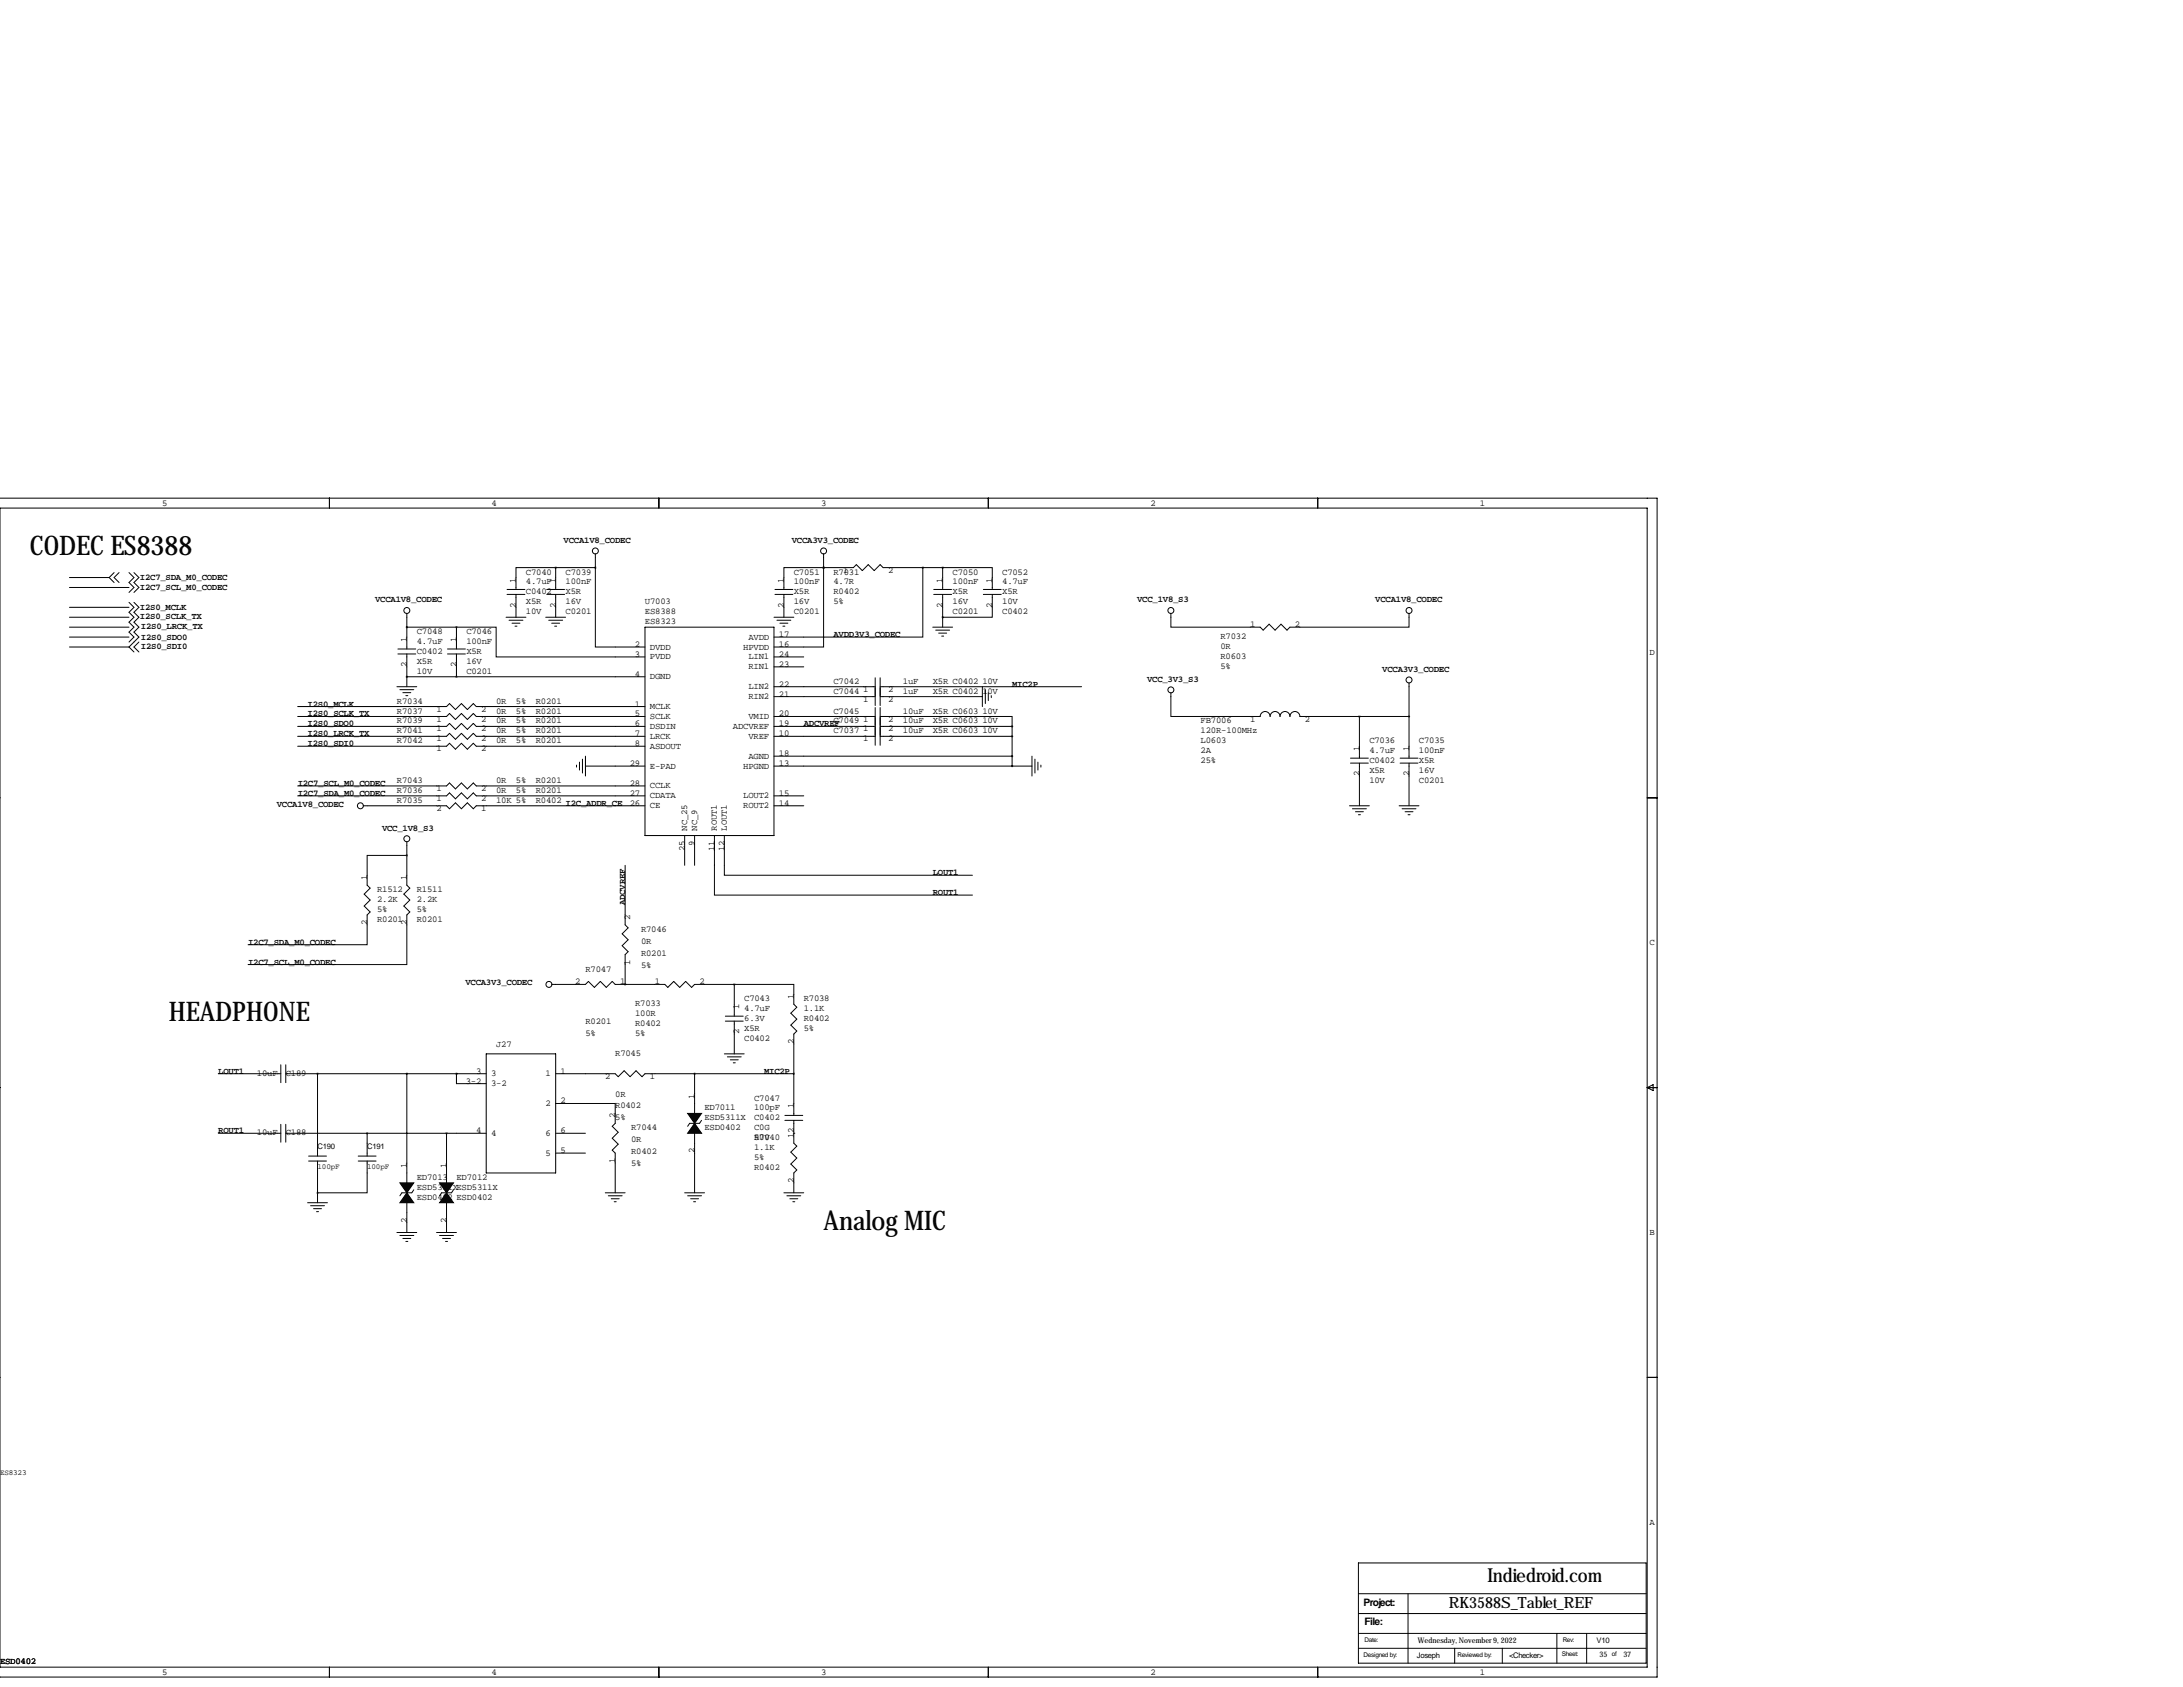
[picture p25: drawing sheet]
<svg xmlns="http://www.w3.org/2000/svg" width="559mm" height="432mm" viewBox="0 0 559 432" stroke-linecap="round" stroke-linejoin="round" font-family="sans-serif">
<defs><g id="words">
<g font-size="6.9">
<text x="7.6" y="142">CODEC ES8388</text>
<text x="43.2" y="261.4">HEADPHONE</text>
<text x="210.8" y="314.7">Analog MIC</text>
</g>
<text font-size="4.9" x="380.7" y="404.9">Indiedroid.com</text>
<text font-size="4" x="370.8" y="411.5">RK3588S_Tablet_REF</text>
<g font-size="2.6">
<text x="349" y="411">Project:</text>
<text x="349.2" y="416.1">File:</text>
</g>
<g font-size="2.3">
<text x="41.5" y="129.4">5</text>
<text x="125.8" y="129.4">4</text>
<text x="210.2" y="129.4">3</text>
<text x="294.5" y="129.4">2</text>
<text x="378.8" y="129.4">1</text>
<text x="144.3" y="138.9">VCCA1V8_CODEC</text>
<text x="202.7" y="138.9">VCCA3V3_CODEC</text>
<text x="35.8" y="148.3">I2C7_SDA_M0_CODEC</text>
<text x="132.1" y="149.1" transform="rotate(-90 132.1 149.1)">1</text>
<text x="134.6" y="147.1">C7040</text>
<text x="134.6" y="149.6">4.7uF</text>
<text x="142.2" y="149.1" transform="rotate(-90 142.2 149.1)">1</text>
<text x="144.8" y="147.1">C7039</text>
<text x="144.8" y="149.6">100nF</text>
<text x="200.7" y="149.1" transform="rotate(-90 200.7 149.1)">1</text>
<text x="203.2" y="147.1">C7051</text>
<text x="203.2" y="149.6">100nF</text>
<text x="213.4" y="147.1">R7031</text>
<text x="213.4" y="149.6">4.7R</text>
<text x="215.9" y="146.6">1</text>
<text x="227.3" y="146.6">2</text>
<text x="241.3" y="149.1" transform="rotate(-90 241.3 149.1)">1</text>
<text x="243.8" y="147.1">C7050</text>
<text x="243.8" y="149.6">100nF</text>
<text x="254" y="149.1" transform="rotate(-90 254 149.1)">1</text>
<text x="256.5" y="147.1">C7052</text>
<text x="256.5" y="149.6">4.7uF</text>
<text x="35.8" y="151.1">I2C7_SCL_M0_CODEC</text>
<text x="96" y="154.2">VCCA1V8_CODEC</text>
<text x="132.1" y="155.5" transform="rotate(-90 132.1 155.5)">2</text>
<text x="134.6" y="152.1">C0402</text>
<text x="134.6" y="154.7">X5R</text>
<text x="142.2" y="155.5" transform="rotate(-90 142.2 155.5)">2</text>
<text x="144.8" y="152.1">X5R</text>
<text x="144.8" y="154.7">16V</text>
<text x="165.1" y="154.7">U7003</text>
<text x="200.7" y="155.5" transform="rotate(-90 200.7 155.5)">2</text>
<text x="203.2" y="152.1">X5R</text>
<text x="203.2" y="154.7">16V</text>
<text x="213.4" y="152.1">R0402</text>
<text x="213.4" y="154.7">5%</text>
<text x="241.3" y="155.5" transform="rotate(-90 241.3 155.5)">2</text>
<text x="243.8" y="152.1">X5R</text>
<text x="243.8" y="154.7">16V</text>
<text x="254" y="155.5" transform="rotate(-90 254 155.5)">2</text>
<text x="256.5" y="154.7">10V</text>
<text x="256.5" y="152.1">X5R</text>
<text x="291.1" y="154.2">VCC_1V8_S3</text>
<text x="352" y="154.2">VCCA1V8_CODEC</text>
<text x="35.8" y="158.5">I2S0_SCLK_TX</text>
<text x="35.8" y="156.2">I2S0_MCLK</text>
<text x="36.1" y="161">I2S0_LRCK_TX</text>
<text x="134.6" y="157.2">10V</text>
<text x="144.8" y="157.2">C0201</text>
<text x="165.1" y="159.8">ES8323</text>
<text x="165.1" y="157.2">ES8388</text>
<text x="203.2" y="157.2">C0201</text>
<text x="243.8" y="157.2">C0201</text>
<text x="256.5" y="157.2">C0402</text>
<text x="320" y="160.5">1</text>
<text x="331.5" y="160.5">2</text>
<text x="36.1" y="166.1">I2S0_SDI0</text>
<text x="36.1" y="163.8">I2S0_SDO0</text>
<text x="104.1" y="164.3" transform="rotate(-90 104.1 164.3)">1</text>
<text x="106.7" y="162.3">C7048</text>
<text x="106.7" y="167.4">C0402</text>
<text x="106.7" y="164.8">4.7uF</text>
<text x="116.8" y="164.3" transform="rotate(-90 116.8 164.3)">1</text>
<text x="119.4" y="162.3">C7046</text>
<text x="119.4" y="167.4">X5R</text>
<text x="119.4" y="164.8">100nF</text>
<text x="162.5" y="165.6">2</text>
<text x="166.4" y="166.3">DVDD</text>
<text x="190.3" y="166.3">HPVDD</text>
<text x="191.6" y="163.7">AVDD</text>
<text x="199.4" y="165.6">16</text>
<text x="199.4" y="163.1">17</text>
<text x="213.4" y="163.1">AVDD3V3_CODEC</text>
<text x="312.4" y="163.6">R7032</text>
<text x="312.4" y="166.1">0R</text>
<text x="422.3" y="167.8">D</text>
<text x="104.1" y="170.7" transform="rotate(-90 104.1 170.7)">2</text>
<text x="106.7" y="172.5">10V</text>
<text x="106.7" y="169.9">X5R</text>
<text x="116.8" y="170.7" transform="rotate(-90 116.8 170.7)">2</text>
<text x="119.4" y="172.5">C0201</text>
<text x="119.4" y="169.9">16V</text>
<text x="162.5" y="168.1">3</text>
<text x="162.5" y="173.2">4</text>
<text x="166.4" y="168.8">PVDD</text>
<text x="166.4" y="173.9">DGND</text>
<text x="191.6" y="168.8">LIN1</text>
<text x="191.6" y="171.3">RIN1</text>
<text x="199.4" y="168.1">24</text>
<text x="199.4" y="170.7">23</text>
<text x="312.4" y="168.7">R0603</text>
<text x="312.4" y="171.2">5%</text>
<text x="353.8" y="172">VCCA3V3_CODEC</text>
<text x="191.6" y="179">RIN2</text>
<text x="191.6" y="176.4">LIN2</text>
<text x="199.4" y="178.3">21</text>
<text x="199.4" y="175.8">22</text>
<text x="213.4" y="177.5">C7044</text>
<text x="213.4" y="175">C7042</text>
<text x="220.9" y="179.6">1</text>
<text x="220.9" y="177.1">1</text>
<text x="227.3" y="179.6">2</text>
<text x="227.3" y="177.1">2</text>
<text x="231.1" y="177.5">1uF</text>
<text x="231.1" y="175">1uF</text>
<text x="238.8" y="177.5">X5R C0402</text>
<text x="238.8" y="175">X5R C0402</text>
<text x="251.5" y="177.5">10V</text>
<text x="251.5" y="175">10V</text>
<text x="259.1" y="175.8">MIC2P</text>
<text x="293.6" y="174.5">VCC_3V3_S3</text>
<text x="78.7" y="185.9">I2S0_SDO0</text>
<text x="78.7" y="183.4">I2S0_SCLK_TX</text>
<text x="78.7" y="180.8">I2S0_MCLK</text>
<text x="101.6" y="182.6">R7037</text>
<text x="101.6" y="185.2">R7039</text>
<text x="101.6" y="180.1">R7034</text>
<text x="111.7" y="184.7">1</text>
<text x="111.7" y="182.1">1</text>
<text x="123.2" y="184.7">2</text>
<text x="123.2" y="182.1">2</text>
<text x="127" y="182.6">0R</text>
<text x="127" y="185.2">0R</text>
<text x="127" y="180.1">0R</text>
<text x="132.1" y="182.6">5%</text>
<text x="132.1" y="185.2">5%</text>
<text x="132.1" y="180.1">5%</text>
<text x="137.2" y="182.6">R0201</text>
<text x="137.2" y="185.2">R0201</text>
<text x="137.2" y="180.1">R0201</text>
<text x="162.5" y="180.8">1</text>
<text x="162.5" y="183.4">5</text>
<text x="162.5" y="185.9">6</text>
<text x="166.4" y="181.5">MCLK</text>
<text x="166.4" y="184">SCLK</text>
<text x="191.6" y="184">VMID</text>
<text x="199.4" y="185.9">19</text>
<text x="199.4" y="183.4">20</text>
<text x="205.7" y="185.9">ADCVREF</text>
<text x="213.4" y="185.2">C7049</text>
<text x="213.4" y="182.6">C7045</text>
<text x="220.9" y="184.7">1</text>
<text x="227.3" y="184.7">2</text>
<text x="231.1" y="185.2">10uF</text>
<text x="231.1" y="182.6">10uF</text>
<text x="238.8" y="185.2">X5R C0603</text>
<text x="238.8" y="182.6">X5R C0603</text>
<text x="251.5" y="185.2">10V</text>
<text x="251.5" y="182.6">10V</text>
<text x="307.3" y="185.2">FB7006</text>
<text x="320" y="184.7">1</text>
<text x="334" y="184.7">2</text>
<text x="78.7" y="191">I2S0_SDI0</text>
<text x="78.7" y="188.5">I2S0_LRCK_TX</text>
<text x="101.6" y="190.2">R7042</text>
<text x="101.6" y="187.7">R7041</text>
<text x="111.7" y="187.2">1</text>
<text x="111.7" y="189.8">1</text>
<text x="123.2" y="187.2">2</text>
<text x="123.2" y="189.8">2</text>
<text x="127" y="190.2">0R</text>
<text x="127" y="187.7">0R</text>
<text x="132.1" y="190.2">5%</text>
<text x="132.1" y="187.7">5%</text>
<text x="137.2" y="190.2">R0201</text>
<text x="137.2" y="187.7">R0201</text>
<text x="162.5" y="188.5">7</text>
<text x="162.5" y="191">8</text>
<text x="166.4" y="186.6">DSDIN</text>
<text x="166.4" y="189.1">LRCK</text>
<text x="166.4" y="191.7">ASDOUT</text>
<text x="187.6" y="186.6">ADCVREF</text>
<text x="191.6" y="189.1">VREF</text>
<text x="199.4" y="188.5">10</text>
<text x="213.4" y="187.7">C7037</text>
<text x="220.9" y="187.2">1</text>
<text x="220.9" y="189.8">1</text>
<text x="227.3" y="187.2">2</text>
<text x="227.3" y="189.8">2</text>
<text x="231.1" y="187.7">10uF</text>
<text x="238.8" y="187.7">X5R C0603</text>
<text x="251.5" y="187.7">10V</text>
<text x="307.3" y="190.2">L0603</text>
<text x="307.3" y="187.7">120R-100MHz</text>
<text x="350.5" y="190.2">C7036</text>
<text x="363.2" y="190.2">C7035</text>
<text x="111.7" y="192.3">1</text>
<text x="123.2" y="192.3">2</text>
<text x="161.2" y="196.1">29</text>
<text x="166.4" y="196.7">E-PAD</text>
<text x="190.3" y="196.7">HPGND</text>
<text x="191.6" y="194.2">AGND</text>
<text x="199.4" y="193.5">18</text>
<text x="199.4" y="196.1">13</text>
<text x="307.3" y="195.3">25%</text>
<text x="307.3" y="192.8">2A</text>
<text x="348" y="192.3" transform="rotate(-90 348 192.3)">1</text>
<text x="350.5" y="195.3">C0402</text>
<text x="350.5" y="197.9">X5R</text>
<text x="350.5" y="192.8">4.7uF</text>
<text x="360.7" y="192.3" transform="rotate(-90 360.7 192.3)">1</text>
<text x="363.2" y="195.3">X5R</text>
<text x="363.2" y="197.9">16V</text>
<text x="363.2" y="192.8">100nF</text>
<text x="76.2" y="203.7">I2C7_SDA_M0_CODEC</text>
<text x="76.2" y="201.2">I2C7_SCL_M0_CODEC</text>
<text x="101.6" y="200.4">R7043</text>
<text x="101.6" y="202.9">R7036</text>
<text x="111.7" y="202.5">1</text>
<text x="123.2" y="202.5">2</text>
<text x="127" y="200.4">0R</text>
<text x="127" y="202.9">0R</text>
<text x="132.1" y="200.4">5%</text>
<text x="132.1" y="202.9">5%</text>
<text x="137.2" y="200.4">R0201</text>
<text x="137.2" y="202.9">R0201</text>
<text x="161.2" y="203.7">27</text>
<text x="161.2" y="201.2">28</text>
<text x="166.4" y="201.8">CCLK</text>
<text x="199.4" y="203.7">15</text>
<text x="348" y="198.7" transform="rotate(-90 348 198.7)">2</text>
<text x="350.5" y="200.4">10V</text>
<text x="360.7" y="198.7" transform="rotate(-90 360.7 198.7)">2</text>
<text x="363.2" y="200.4">C0201</text>
<text x="70.9" y="206.5">VCCA1V8_CODEC</text>
<text x="101.6" y="205.5">R7035</text>
<text x="111.7" y="205">1</text>
<text x="111.7" y="207.5">2</text>
<text x="123.2" y="205">2</text>
<text x="123.2" y="207.5">1</text>
<text x="127" y="205.5">10K 5%</text>
<text x="137.2" y="205.5">R0402</text>
<text x="144.8" y="206.2">I2C_ADDR_CE</text>
<text x="161.2" y="206.2">26</text>
<text x="166.4" y="206.9">CE</text>
<text x="166.4" y="204.4">CDATA</text>
<text x="190.3" y="206.9">ROUT2</text>
<text x="190.3" y="204.4">LOUT2</text>
<text x="199.4" y="206.2">14</text>
<text x="97.8" y="212.6">VCC_1V8_S3</text>
<text x="175.9" y="212.6" transform="rotate(-90 175.9 212.6)">NC_25</text>
<text x="178.4" y="212.6" transform="rotate(-90 178.4 212.6)">NC_9</text>
<text x="183.5" y="212.6" transform="rotate(-90 183.5 212.6)">ROUT1</text>
<text x="186.1" y="212.6" transform="rotate(-90 186.1 212.6)">LOUT1</text>
<text x="175.3" y="217.8" transform="rotate(-90 175.3 217.8)">25</text>
<text x="177.8" y="216.5" transform="rotate(-90 177.8 216.5)">9</text>
<text x="182.9" y="217.8" transform="rotate(-90 182.9 217.8)">11</text>
<text x="185.4" y="217.8" transform="rotate(-90 185.4 217.8)">12</text>
<text x="94" y="225.3" transform="rotate(-90 94 225.3)">1</text>
<text x="104.1" y="225.3" transform="rotate(-90 104.1 225.3)">1</text>
<text x="238.8" y="224">LOUT1</text>
<text x="96.5" y="228.3">R1512</text>
<text x="96.5" y="233.4">5%</text>
<text x="96.5" y="230.9">2.2K</text>
<text x="106.7" y="228.3">R1511</text>
<text x="106.7" y="233.4">5%</text>
<text x="106.7" y="230.9">2.2K</text>
<text x="160" y="231.6" transform="rotate(-90 160 231.6)">ADCVREF</text>
<text x="238.8" y="229.1">ROUT1</text>
<text x="94" y="236.8" transform="rotate(-90 94 236.8)">2</text>
<text x="96.5" y="236">R0201</text>
<text x="104.1" y="236.8" transform="rotate(-90 104.1 236.8)">2</text>
<text x="106.7" y="236">R0201</text>
<text x="161.3" y="235.5" transform="rotate(-90 161.3 235.5)">2</text>
<text x="164.1" y="238.5">R7046</text>
<text x="63.5" y="241.8">I2C7_SDA_M0_CODEC</text>
<text x="164.1" y="244.6">R0201</text>
<text x="164.1" y="241.6">0R</text>
<text x="422.3" y="241.9">C</text>
<text x="63.5" y="246.9">I2C7_SCL_M0_CODEC</text>
<text x="147.3" y="252">2</text>
<text x="149.9" y="248.7">R7047</text>
<text x="158.7" y="252">1</text>
<text x="161.3" y="246.9" transform="rotate(-90 161.3 246.9)">1</text>
<text x="164.1" y="247.6">5%</text>
<text x="167.6" y="252">1</text>
<text x="179.1" y="252">2</text>
<text x="119.1" y="252.2">VCCA3V3_CODEC</text>
<text x="162.6" y="257.6">R7033</text>
<text x="190.5" y="256.3">C7043</text>
<text x="203.2" y="255.8" transform="rotate(-90 203.2 255.8)">1</text>
<text x="205.7" y="256.3">R7038</text>
<text x="149.9" y="262.2">R0201</text>
<text x="162.6" y="262.7">R0402</text>
<text x="162.6" y="260.1">100R</text>
<text x="189.3" y="258.3" transform="rotate(-90 189.3 258.3)">1</text>
<text x="190.5" y="263.9">X5R</text>
<text x="190.5" y="261.4">6.3V</text>
<text x="190.5" y="258.8">4.7uF</text>
<text x="205.7" y="261.4">R0402</text>
<text x="205.7" y="263.9">5%</text>
<text x="205.7" y="258.8">1.1K</text>
<text x="127" y="268">J27</text>
<text x="149.9" y="265.2">5%</text>
<text x="162.6" y="265.2">5%</text>
<text x="189.3" y="264.7" transform="rotate(-90 189.3 264.7)">2</text>
<text x="190.5" y="266.4">C0402</text>
<text x="203.2" y="267.3" transform="rotate(-90 203.2 267.3)">2</text>
<text x="55.9" y="274.8">LOUT1</text>
<text x="65.8" y="275.4">10uF</text>
<text x="73.2" y="275.4">C189</text>
<text x="121.9" y="274.8">3</text>
<text x="125.7" y="275.5">3</text>
<text x="139.7" y="275.5">1</text>
<text x="143.5" y="274.8">1</text>
<text x="157.5" y="270.3">R7045</text>
<text x="195.6" y="274.8">MIC2P</text>
<text x="119.2" y="277.4">3-2</text>
<text x="125.7" y="278">3-2</text>
<text x="154.9" y="276.1">2</text>
<text x="157.5" y="280.7">0R</text>
<text x="166.4" y="276.1">1</text>
<text x="177.8" y="281.2" transform="rotate(-90 177.8 281.2)">1</text>
<text x="193" y="281.7">C7047</text>
<text x="139.7" y="283.1">2</text>
<text x="143.5" y="282.4">2</text>
<text x="157.5" y="286.3" transform="rotate(-90 157.5 286.3)">2</text>
<text x="157.5" y="283.7">R0402</text>
<text x="157.5" y="286.8">5%</text>
<text x="180.3" y="284.2">ED7011</text>
<text x="180.3" y="286.8">ESD5311X</text>
<text x="193" y="286.8">C0402</text>
<text x="193" y="284.2">100pF</text>
<text x="203.2" y="283.7" transform="rotate(-90 203.2 283.7)">1</text>
<text x="55.9" y="290.1">ROUT1</text>
<text x="65.8" y="290.6">10uF</text>
<text x="73.2" y="290.6">C188</text>
<text x="121.9" y="290.1">4</text>
<text x="125.7" y="290.7">4</text>
<text x="139.7" y="290.7">6</text>
<text x="143.5" y="290.1">6</text>
<text x="161.5" y="289.3">R7044</text>
<text x="161.5" y="292.4">0R</text>
<text x="180.3" y="289.3">ESD0402</text>
<text x="193" y="291.8">50V</text>
<text x="193" y="289.3">C0G</text>
<text x="193" y="291.8">R7040</text>
<text x="203.2" y="291.3" transform="rotate(-90 203.2 291.3)">12</text>
<text x="104.1" y="299" transform="rotate(-90 104.1 299)">1</text>
<text x="114.3" y="299" transform="rotate(-90 114.3 299)">1</text>
<text x="139.7" y="295.8">5</text>
<text x="143.5" y="295.1">5</text>
<text x="157.5" y="297.7" transform="rotate(-90 157.5 297.7)">1</text>
<text x="161.5" y="295.4">R0402</text>
<text x="161.5" y="298.4">5%</text>
<text x="177.8" y="295.2" transform="rotate(-90 177.8 295.2)">2</text>
<text x="193" y="299.5">R0402</text>
<text x="193" y="296.9">5%</text>
<text x="193" y="294.4">1.1K</text>
<text x="106.7" y="302">ED7013</text>
<text x="106.7" y="304.5">ESD5311XESD5311X</text>
<text x="116.8" y="302">ED7012</text>
<text x="203.2" y="302.8" transform="rotate(-90 203.2 302.8)">2</text>
<text x="106.7" y="307.1">ESD0402 ESD0402</text>
<text x="104.1" y="313" transform="rotate(-90 104.1 313)">2</text>
<text x="114.3" y="313" transform="rotate(-90 114.3 313)">2</text>
<text x="422.3" y="316.1">B</text>
<text x="422.3" y="390.3">A</text>
<text x="0" y="426">ESD0402</text>
<text x="41.5" y="428.6">5</text>
<text x="125.8" y="428.6">4</text>
<text x="210.2" y="428.6">3</text>
<text x="294.5" y="428.6">2</text>
<text x="378.8" y="428.6">1</text>
</g>
<g font-size="2">
<text x="81.3" y="294.1">C190</text>
<text x="81.3" y="299.2">100pF</text>
<text x="94" y="294.1">C191</text>
<text x="94" y="299.2">100pF</text>
<text x="0" y="377.4">ES8323</text>
<text x="362.7" y="424.4">Joseph</text>
<text x="363" y="420.6">Wednesday, November 9, 2022</text>
<text x="386.3" y="424.4">&lt;Checker&gt;</text>
<text x="408.7" y="420.6">V10</text>
<text x="409.4" y="424.2">35</text>
<text x="415.5" y="424.2">37</text>
</g>
<g font-size="1.6">
<text x="349" y="424.2">Designed by:</text>
<text x="349.2" y="420.4">Date:</text>
<text x="373.1" y="424.2">Reviewed by:</text>
<text x="399.8" y="423.9">Sheet:</text>
<text x="400" y="420.4">Rev:</text>
<text x="412.6" y="423.9">of</text>
</g>
</g></defs>
<g fill="none" stroke="#000" stroke-width=".26">
<path d="M0 127.5h424.2v301.8h-424.3M0 130h421.6v296.7h-421.6zM84.3 127.5v2.5M168.7 127.5v2.5M253 127.5v2.5M337.3 127.5v2.5M17.8 158h15.2M17.8 155.4h15.2M17.8 147.8h10.1M17.8 150.4h15.2M27.9 147.8l1.3 1.3M29.2 146.6l-1.3 1.2"/>
<path d="M30.5 146.6l-1.3 1.2 1.3 1.3M33 154.2l1.3 1.2-1.3 1.3 1.3 1.3-1.3 1.3 1.3 1.2-1.3 1.3 1.3 1.3-1.3 1.2M33 146.6l1.3 1.2-1.3 1.3 1.3 1.3-1.3 1.2M34.3 154.2l1.3 1.2-1.3 1.3 1.3 1.3-1.3 1.3 1.3 1.2-1.3 1.3 1.3 1.3-2.6 2.5M34.3 146.6l1.3 1.2-1.3 1.3 1.3 1.3-1.3 1.2M104.1 157v9.1M129.5 158h5.1M129.8 152.1h4.6M129.8 150.9h4.6M130.3 158.8h3.6M131.1 159.5h2M132.1 152.1v5.9"/>
<path d="M139.7 158h5.1M140 152.1h4.5M140 150.9h4.5M140.5 158.8h3.5M141.2 159.5h2.1M142.2 145.3h-10.1v5.6M142.2 145.3v5.6M142.2 152.1v5.9M142.2 145.3h10.2M152.4 145.3v20.3h12.7M152.4 141.7v3.6M198.1 158h5.1"/>
<path d="M198.4 152.1h4.5M198.4 150.9h4.5M198.9 158.8h3.5M199.6 159.5h2.1M200.7 152.1v5.9M210.8 145.3v20.3h-12.7M210.8 145.3h-10.1v5.6M210.8 145.3h.1M210.8 145.3h7.6l.8-.8 1.5 1.5 1.5-1.5 1.6 1.5 1.5-1.5 .8 .8h15.2M210.8 141.7v3.6M236.2 145.3v17.8h-38.1M239 152.1h4.6"/>
<path d="M239 150.9h4.6M241.3 145.3h12.7v5.6M241.3 145.3v5.6M241.3 152.1v8.4M251.7 152.1h4.6M251.7 150.9h4.6M254 152.1v5.9h-12.7M299.7 157v3.5h22.9l.7 .8 1.6-1.5 1.5 1.5 1.5-1.5 1.5 1.5 .8-.8h30.5v-3.5M17.8 160.5h15.2M17.8 165.6h15.2M17.8 163.1h15.2M33 165.6l1.3 1.3"/>
<path d="M35.6 164.3l-1.3 1.3 1.3 1.3M101.6 175.8h5.1M101.9 167.4h4.5M101.9 166.1h4.5M102.4 176.5h3.5M103.1 177.3h2.1M103.9 178.1h.5M104.1 160.5h12.7M104.1 173.2h61M104.1 167.4v8.4M114.6 167.4h4.5M114.6 166.1h4.5"/>
<path d="M116.8 160.5h10.2v7.6h38.1M116.8 160.5v5.6M116.8 167.4v5.8M131.8 160.3h.5M142 160.3h.5M165.1 160.5h33v53.4h-33zM198.1 168.1h7.6M198.1 178.3h25.9M198.1 175.8h25.9M198.1 170.7h7.6M200.4 160.3h.5M224 173.5v7.1"/>
<path d="M225.3 178.3h26.2M225.3 175.8h51.6M225.3 173.5v7.1M238.8 160.5h5M239.5 161.3h3.6M240.3 162.1h2M241 162.8h.6M251.5 175.8v5M252.2 176.5v3.6M253 177.3v2M253.7 178.1v.5M299.7 177.3v6.1h22.9a1.27 1.27 0 0 1 1.2-1.3 1.27 1.27 0 0 1 1.3 1.3 1.27 1.27 0 0 1 1.3-1.3 1.27 1.27 0 0 1 1.3 1.3 1.27 1.27 0 0 1 1.2-1.3 1.27 1.27 0 0 1 1.3 1.3 1.27 1.27 0 0 1 1.3-1.3 1.27 1.27 0 0 1 1.2 1.3h28"/>
<path d="M360.7 174.8v19.3M76.2 183.4h38.1l.8-.8 1.5 1.5 1.5-1.5 1.5 1.5 1.6-1.5 .7 .8h43.2M76.2 191h38.1l.8-.8 1.5 1.6 1.5-1.6 1.5 1.6 1.6-1.6 .7 .8h43.2M76.2 180.8h38.1l.8-.7 1.5 1.5 1.5-1.5 1.5 1.5 1.6-1.5 .7 .7h43.2M76.2 185.9h38.1l.8-.7 1.5 1.5 1.5-1.5 1.5 1.5 1.6-1.5 .7 .7h43.2M76.2 188.5h38.1l.8-.8 1.5 1.5 1.5-1.5 1.5 1.5 1.6-1.5 .7 .8h43.2M147.6 195.8v.5M148.3 195.1v2M149.1 194.3v3.6M149.9 196.1h15.2M149.9 193.5v5.1M198.1 183.4h25.9"/>
<path d="M198.1 185.9h25.9M198.1 188.5h25.9M198.1 193.5h61M198.1 196.1h66.1M224 181.1v9.7M225.3 183.4h33.8v2.5M225.3 185.9h33.8M225.3 188.5h33.8M225.3 181.1v9.7M259.1 185.9v10.2M264.2 193.5v5.1M264.9 194.3v3.6"/>
<path d="M265.7 195.1v2M266.4 195.8v.5M345.7 195.3h4.6M345.7 194.1h4.6M348 183.4v10.7M348 195.3v10.9M358.4 195.3h4.6M358.4 194.1h4.6M360.7 195.3v10.9M-.1 204.2h.1M76.2 203.7h38.1l.8-.8 1.5 1.6 1.5-1.6 1.5 1.6 1.6-1.6 .7 .8h43.2M76.2 201.2h38.1l.8-.8 1.5 1.5 1.5-1.5 1.5 1.5 1.6-1.5 .7 .8h43.2"/>
<path d="M93 206.2h21.3l.8 .8 1.5-1.5 1.5 1.5 1.5-1.5 1.6 1.5 .7-.8h43.2M104.1 218.9h-10.1v7.7l.7 .7-1.5 1.6 1.5 1.5-1.5 1.5 1.5 1.5-.7 .8v7.6h-30.5M104.1 215.4v11.2l.8 .7-1.5 1.6 1.5 1.5-1.5 1.5 1.5 1.5-.8 .8v12.7h-40.6M175.3 213.9v7.6M177.8 213.9v7.6M182.9 213.9v15.2h66M185.4 213.9v10.1h63.5M198.1 206.2h7.6M198.1 203.7h7.6M345.4 206.2h5.1M346.2 207h3.6M347 207.8h2"/>
<path d="M347.7 208.5h.5M358.1 206.2h5.1M358.9 207h3.6M359.7 207.8h2M360.4 208.5h.5M421.6 204.2h2.6M160 221.5v15.2l.8 .8-1.5 1.5 1.5 1.5-1.5 1.6 1.5 1.5-.8 .7v7.7M141.2 252h8.7l.7-.8 1.5 1.5 1.6-1.5 1.5 1.5 1.5-1.5 .8 .8h12.7l.7 .7 1.6-1.5 1.5 1.5 1.5-1.5 1.5 1.5 .8-.7h10.2M160 252h.1M188 252h15.2v5l.8 .8-1.6 1.5 1.6 1.6-1.6 1.5 1.6 1.5-.8 .8v20.8M188 252v8.1M-.1 278.4h.1"/>
<path d="M55.9 274.8h16M71.9 272.5v4.6M73.2 274.8h51.3M73.2 272.5v4.6M81.3 274.8v21.1M104.1 274.8v28M116.8 274.8h.1M116.8 274.8v2.6h7.7M124.5 269.7h17.7v30.5h-17.7zM142.2 274.8h15.3l.7 .8 1.6-1.5 1.5 1.5 1.5-1.5 1.5 1.5 .8-.8h38.1M177.8 274.8v10.2M185.4 269.7h5.1"/>
<path d="M185.7 261.4h4.5M185.7 260.1h4.5M186.2 270.5h3.5M186.9 271.3h2.1M187.7 272h.5M188 261.4v8.3M421.6 278.4h2.6M421.6 278.4l1.6-.8v1.5zM55.9 290.1h16M71.9 287.8v4.6M73.2 287.8v4.6M73.2 290.1h51.3"/>
<path d="M79 295.9h4.6M79 297.2h4.6M81.3 297.2v10.6M91.7 295.9h4.6M91.7 297.2h4.6M94 297.2v8.1h-12.7M94 290.1v5.8M114.3 290.1v12.7M142.2 282.4h15.3v5.1l-.8 .8 1.5 1.5-1.5 1.5 1.5 1.6-1.5 1.5 .8 .7v10.2M142.2 290.1h7.7M142.2 295.1h7.7M177.8 290.1v15.2"/>
<path d="M179.6 286.8l-.5 .7h-2.6l-.5 .8M200.9 286.8h4.6M200.9 285.5h4.6M203.2 290.1h.1M203.2 286.8v5.8l.8 .8-1.6 1.5 1.6 1.5-1.6 1.5 1.6 1.6-.8 .7v5.1M78.7 307.8h5.1M79.5 308.6h3.6M80.3 309.4h2M81 310.1h.5M101.6 315.5h5.1M102.4 316.2h3.5M103.1 317h2.1"/>
<path d="M103.9 317.8h.5M104.1 307.8v7.7M105.9 304.5l-.5 .8h-2.5l-.5 .8M111.8 315.5h5M112.5 316.2h3.6M113.3 317h2M114 317.8h.6M114.3 307.8v7.7M116.1 304.5l-.5 .8h-2.6l-.5 .8M154.9 305.3h5.1M155.7 306.1h3.6M156.5 306.8h2"/>
<path d="M157.2 307.6h.5M175.3 305.3h5M176 306.1h3.6M176.8 306.8h2M177.5 307.6h.6M200.7 305.3h5M201.4 306.1h3.6M202.2 306.8h2M202.9 307.6h.6M-.1 352.6h.1M421.6 352.6h2.6M347.7 407.9h73.7"/>
<path d="M347.7 400h73.7v25.7h-73.7zM347.7 413h73.7M347.7 418.1h73.7M360.4 407.9v17.8M398.5 418.1v7.6M406.1 418.1v7.6M84.3 426.7v2.6M168.7 426.7v2.6M253 426.7v2.6M337.3 426.7v2.6M347.7 421.9h73.7M372.4 421.9v3.8"/>
<path d="M384.6 421.9v3.8"/>
<circle cx="104.1" cy="156.3" r=".76"/>
<circle cx="152.4" cy="141" r=".76"/>
<circle cx="210.8" cy="141" r=".76"/>
<circle cx="299.7" cy="156.3" r=".76"/>
<circle cx="360.7" cy="156.3" r=".76"/>
<circle cx="299.7" cy="176.6" r=".76"/>
<circle cx="360.7" cy="174" r=".76"/>
<circle cx="92.3" cy="206.2" r=".76"/>
<circle cx="104.1" cy="214.7" r=".76"/>
<circle cx="140.5" cy="252" r=".76"/>
</g>
<path d="M176 285h3.6l-1.8 2.5zM177.8 287.5l1.8 2.6h-3.6zM102.4 302.8h3.5l-1.8 2.5zM104.1 305.3l1.8 2.5h-3.5zM112.5 302.8h3.6l-1.8 2.5zM114.3 305.3l1.8 2.5h-3.6z" fill="#000" stroke="#000" stroke-width=".26"/>
<path d="M187.9 252a.05 .05 0 0 0 .1 0 .05 .05 0 0 0-.1 0zM104.1 218.9a.05 .05 0 0 0 .1 0 .05 .05 0 0 0-.1 0zM142.2 145.3a.05 .05 0 0 0 .1 0 .05 .05 0 0 0-.1 0zM116.8 274.8a.05 .05 0 0 0 .1 0 .05 .05 0 0 0-.1 0zM104.1 274.8a.05 .05 0 0 0 .1 0 .05 .05 0 0 0-.1 0zM104.1 160.5a.05 .05 0 0 0 .1 0 .05 .05 0 0 0-.1 0zM116.8 160.5a.05 .05 0 0 0 .1 0 .05 .05 0 0 0-.1 0zM104.1 173.2a.05 .05 0 0 0 .1 0 .05 .05 0 0 0-.1 0zM116.8 173.2a.05 .05 0 0 0 .1 0 .05 .05 0 0 0-.1 0z" fill="#000" stroke="#000" stroke-width=".51"/>
<use href="#words"/>
</svg>
